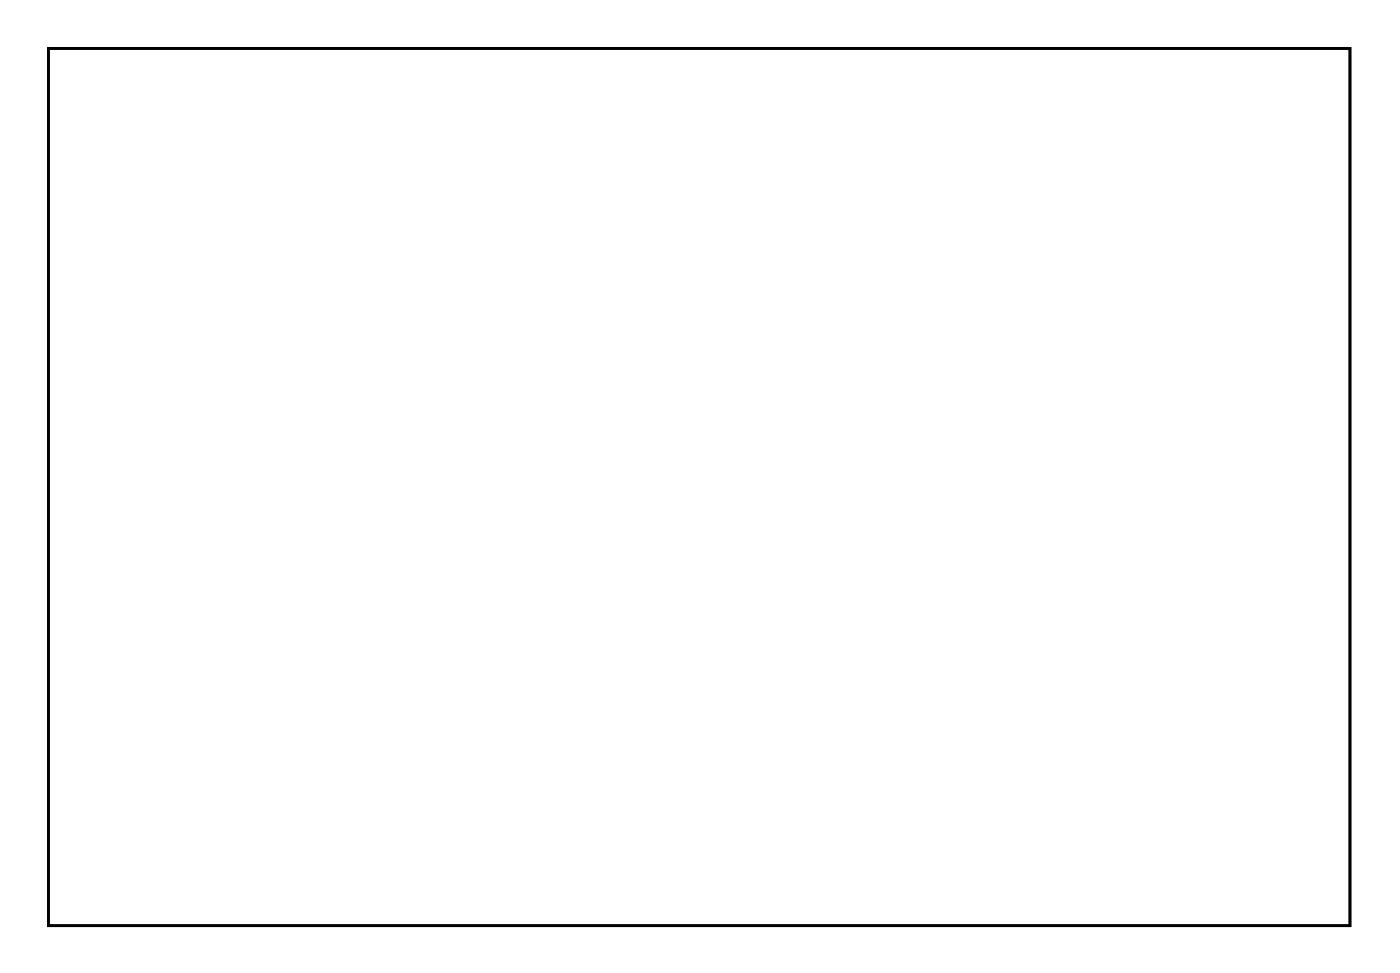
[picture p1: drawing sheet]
<svg xmlns="http://www.w3.org/2000/svg" width="105mm" height="73mm" viewBox="0 0 105 73" stroke-linecap="round" stroke-linejoin="round" font-family="sans-serif">
<path d="M3.6 3.6h97.8v65.9h-97.8z" fill="none" stroke="#000" stroke-width=".2"/>
<path d="M3.6 3.6v65.9h97.8v-65.9zM3.6 3.6h97.8v65.9h-97.8z" fill="#000"/>
<circle cx="23.5" cy="11.9" r="1.6" fill="#fff"/>
<circle cx="23.5" cy="11.9" r="1.6" fill="none" stroke="#fff" stroke-width=".25"/>
<circle cx="87" cy="33.4" r="1.6" fill="#fff"/>
<circle cx="87" cy="33.4" r="1.6" fill="none" stroke="#fff" stroke-width=".25"/>
<circle cx="53.9" cy="33.5" r="1.6" fill="#fff"/>
<circle cx="53.9" cy="33.5" r="1.6" fill="none" stroke="#fff" stroke-width=".25"/>
<circle cx="36.2" cy="60.1" r="1.6" fill="#fff"/>
<circle cx="36.2" cy="60.1" r="1.6" fill="none" stroke="#fff" stroke-width=".25"/>
<circle cx="36.2" cy="47.4" r=".56" fill="#fff"/>
<circle cx="36.2" cy="47.4" r=".56" fill="none" stroke="#fff" stroke-width=".66" stroke-linecap="butt"/>
<circle cx="36.2" cy="44.9" r=".56" fill="#fff"/>
<circle cx="36.2" cy="44.9" r=".56" fill="none" stroke="#fff" stroke-width=".66" stroke-linecap="butt"/>
<circle cx="36.1" cy="42.3" r=".56" fill="#fff"/>
<circle cx="36.1" cy="42.3" r=".56" fill="none" stroke="#fff" stroke-width=".66" stroke-linecap="butt"/>
<circle cx="36.1" cy="39.8" r=".56" fill="#fff"/>
<circle cx="36.1" cy="39.8" r=".56" fill="none" stroke="#fff" stroke-width=".66" stroke-linecap="butt"/>
<circle cx="36.2" cy="37.3" r=".56" fill="#fff"/>
<circle cx="36.2" cy="37.3" r=".56" fill="none" stroke="#fff" stroke-width=".66" stroke-linecap="butt"/>
<circle cx="36.2" cy="34.7" r=".56" fill="#fff"/>
<circle cx="36.2" cy="34.7" r=".56" fill="none" stroke="#fff" stroke-width=".66" stroke-linecap="butt"/>
<circle cx="36.2" cy="32.2" r=".56" fill="#fff"/>
<circle cx="36.2" cy="32.2" r=".56" fill="none" stroke="#fff" stroke-width=".66" stroke-linecap="butt"/>
<circle cx="36.2" cy="29.6" r=".56" fill="#fff"/>
<circle cx="36.2" cy="29.6" r=".56" fill="none" stroke="#fff" stroke-width=".66" stroke-linecap="butt"/>
<circle cx="36.2" cy="27.1" r=".56" fill="#fff"/>
<circle cx="36.2" cy="27.1" r=".56" fill="none" stroke="#fff" stroke-width=".66" stroke-linecap="butt"/>
<circle cx="36.2" cy="24.6" r=".56" fill="#fff"/>
<circle cx="36.2" cy="24.6" r=".56" fill="none" stroke="#fff" stroke-width=".66" stroke-linecap="butt"/>
<circle cx="13.3" cy="47.4" r=".56" fill="#fff"/>
<circle cx="13.3" cy="47.4" r=".56" fill="none" stroke="#fff" stroke-width=".66" stroke-linecap="butt"/>
<circle cx="13.3" cy="44.9" r=".56" fill="#fff"/>
<circle cx="13.3" cy="44.9" r=".56" fill="none" stroke="#fff" stroke-width=".66" stroke-linecap="butt"/>
<circle cx="13.3" cy="42.3" r=".56" fill="#fff"/>
<circle cx="13.3" cy="42.3" r=".56" fill="none" stroke="#fff" stroke-width=".66" stroke-linecap="butt"/>
<circle cx="13.3" cy="39.8" r=".56" fill="#fff"/>
<circle cx="13.3" cy="39.8" r=".56" fill="none" stroke="#fff" stroke-width=".66" stroke-linecap="butt"/>
<circle cx="13.3" cy="37.3" r=".56" fill="#fff"/>
<circle cx="13.3" cy="37.3" r=".56" fill="none" stroke="#fff" stroke-width=".66" stroke-linecap="butt"/>
<circle cx="13.3" cy="34.7" r=".56" fill="#fff"/>
<circle cx="13.3" cy="34.7" r=".56" fill="none" stroke="#fff" stroke-width=".66" stroke-linecap="butt"/>
<circle cx="13.3" cy="32.2" r=".56" fill="#fff"/>
<circle cx="13.3" cy="32.2" r=".56" fill="none" stroke="#fff" stroke-width=".66" stroke-linecap="butt"/>
<circle cx="13.3" cy="29.6" r=".56" fill="#fff"/>
<circle cx="13.3" cy="29.6" r=".56" fill="none" stroke="#fff" stroke-width=".66" stroke-linecap="butt"/>
<circle cx="13.3" cy="27.1" r=".56" fill="#fff"/>
<circle cx="13.3" cy="27.1" r=".56" fill="none" stroke="#fff" stroke-width=".66" stroke-linecap="butt"/>
<circle cx="13.3" cy="24.6" r=".56" fill="#fff"/>
<circle cx="13.3" cy="24.6" r=".56" fill="none" stroke="#fff" stroke-width=".66" stroke-linecap="butt"/>
<circle cx="28.5" cy="16.9" r=".56" fill="#fff"/>
<circle cx="28.5" cy="16.9" r=".56" fill="none" stroke="#fff" stroke-width=".66" stroke-linecap="butt"/>
<circle cx="23.5" cy="16.9" r=".56" fill="#fff"/>
<circle cx="23.5" cy="16.9" r=".56" fill="none" stroke="#fff" stroke-width=".66" stroke-linecap="butt"/>
<circle cx="20.9" cy="16.9" r=".56" fill="#fff"/>
<circle cx="20.9" cy="16.9" r=".56" fill="none" stroke="#fff" stroke-width=".66" stroke-linecap="butt"/>
<circle cx="18.4" cy="16.9" r=".56" fill="#fff"/>
<circle cx="18.4" cy="16.9" r=".56" fill="none" stroke="#fff" stroke-width=".66" stroke-linecap="butt"/>
<circle cx="53.9" cy="27.1" r=".67" fill="#fff"/>
<circle cx="53.9" cy="27.1" r=".67" fill="none" stroke="#fff" stroke-width=".59"/>
<path d="M53.3 26.4h1.3v1.4h-1.3z" fill="#fff"/>
<path d="M53.3 26.4h1.3v1.4h-1.3z" fill="none" stroke="#fff" stroke-width=".59"/>
<circle cx="56.5" cy="27.1" r=".67" fill="#fff"/>
<circle cx="56.5" cy="27.1" r=".67" fill="none" stroke="#fff" stroke-width=".59"/>
<circle cx="59" cy="27.1" r=".67" fill="#fff"/>
<circle cx="59" cy="27.1" r=".67" fill="none" stroke="#fff" stroke-width=".59"/>
<circle cx="61.6" cy="27.1" r=".67" fill="#fff"/>
<circle cx="61.6" cy="27.1" r=".67" fill="none" stroke="#fff" stroke-width=".59"/>
<circle cx="50.8" cy="25.8" r="1.35" fill="#fff"/>
<circle cx="50.8" cy="25.8" r="1.35" fill="none" stroke="#fff" stroke-width=".76" stroke-linecap="butt"/>
<circle cx="64.1" cy="27.1" r=".67" fill="#fff"/>
<circle cx="64.1" cy="27.1" r=".67" fill="none" stroke="#fff" stroke-width=".59"/>
<circle cx="66.6" cy="27.1" r=".67" fill="#fff"/>
<circle cx="66.6" cy="27.1" r=".67" fill="none" stroke="#fff" stroke-width=".59"/>
<circle cx="69.2" cy="27.1" r=".67" fill="#fff"/>
<circle cx="69.2" cy="27.1" r=".67" fill="none" stroke="#fff" stroke-width=".59"/>
<circle cx="71.7" cy="27.1" r=".67" fill="#fff"/>
<circle cx="71.7" cy="27.1" r=".67" fill="none" stroke="#fff" stroke-width=".59"/>
<circle cx="74.3" cy="27.1" r=".67" fill="#fff"/>
<circle cx="74.3" cy="27.1" r=".67" fill="none" stroke="#fff" stroke-width=".59"/>
<circle cx="76.8" cy="27.1" r=".67" fill="#fff"/>
<circle cx="76.8" cy="27.1" r=".67" fill="none" stroke="#fff" stroke-width=".59"/>
<circle cx="79.3" cy="27.1" r=".67" fill="#fff"/>
<circle cx="79.3" cy="27.1" r=".67" fill="none" stroke="#fff" stroke-width=".59"/>
<circle cx="81.9" cy="27.1" r=".67" fill="#fff"/>
<circle cx="81.9" cy="27.1" r=".67" fill="none" stroke="#fff" stroke-width=".59"/>
<circle cx="84.4" cy="27.1" r=".67" fill="#fff"/>
<circle cx="84.4" cy="27.1" r=".67" fill="none" stroke="#fff" stroke-width=".59"/>
<circle cx="87.6" cy="25.8" r="1.35" fill="#fff"/>
<circle cx="87.6" cy="25.8" r="1.35" fill="none" stroke="#fff" stroke-width=".76" stroke-linecap="butt"/>
<circle cx="53.9" cy="11.9" r=".67" fill="#fff"/>
<circle cx="53.9" cy="11.9" r=".67" fill="none" stroke="#fff" stroke-width=".59"/>
<path d="M53.3 11.2h1.3v1.3h-1.3z" fill="#fff"/>
<path d="M53.3 11.2h1.3v1.3h-1.3z" fill="none" stroke="#fff" stroke-width=".59"/>
<circle cx="56.5" cy="11.9" r=".67" fill="#fff"/>
<circle cx="56.5" cy="11.9" r=".67" fill="none" stroke="#fff" stroke-width=".59"/>
<circle cx="59" cy="11.9" r=".67" fill="#fff"/>
<circle cx="59" cy="11.9" r=".67" fill="none" stroke="#fff" stroke-width=".59"/>
<circle cx="61.6" cy="11.9" r=".67" fill="#fff"/>
<circle cx="61.6" cy="11.9" r=".67" fill="none" stroke="#fff" stroke-width=".59"/>
<circle cx="64.1" cy="11.9" r=".67" fill="#fff"/>
<circle cx="64.1" cy="11.9" r=".67" fill="none" stroke="#fff" stroke-width=".59"/>
<circle cx="66.6" cy="11.9" r=".67" fill="#fff"/>
<circle cx="66.6" cy="11.9" r=".67" fill="none" stroke="#fff" stroke-width=".59"/>
<circle cx="69.2" cy="11.9" r=".67" fill="#fff"/>
<circle cx="69.2" cy="11.9" r=".67" fill="none" stroke="#fff" stroke-width=".59"/>
<circle cx="71.7" cy="11.9" r=".67" fill="#fff"/>
<circle cx="71.7" cy="11.9" r=".67" fill="none" stroke="#fff" stroke-width=".59"/>
<circle cx="74.3" cy="11.9" r=".67" fill="#fff"/>
<circle cx="74.3" cy="11.9" r=".67" fill="none" stroke="#fff" stroke-width=".59"/>
<circle cx="76.8" cy="11.9" r=".67" fill="#fff"/>
<circle cx="76.8" cy="11.9" r=".67" fill="none" stroke="#fff" stroke-width=".59"/>
<circle cx="79.3" cy="11.9" r=".67" fill="#fff"/>
<circle cx="79.3" cy="11.9" r=".67" fill="none" stroke="#fff" stroke-width=".59"/>
<circle cx="81.9" cy="11.9" r=".67" fill="#fff"/>
<circle cx="81.9" cy="11.9" r=".67" fill="none" stroke="#fff" stroke-width=".59"/>
<circle cx="84.4" cy="11.9" r=".67" fill="#fff"/>
<circle cx="84.4" cy="11.9" r=".67" fill="none" stroke="#fff" stroke-width=".59"/>
<circle cx="87.6" cy="13.1" r="1.35" fill="#fff"/>
<circle cx="87.6" cy="13.1" r="1.35" fill="none" stroke="#fff" stroke-width=".76" stroke-linecap="butt"/>
<circle cx="50.8" cy="13.1" r="1.35" fill="#fff"/>
<circle cx="50.8" cy="13.1" r="1.35" fill="none" stroke="#fff" stroke-width=".76" stroke-linecap="butt"/>
<circle cx="92" cy="39.8" r=".67" fill="#fff"/>
<circle cx="92" cy="39.8" r=".67" fill="none" stroke="#fff" stroke-width=".59"/>
<path d="M91.4 39.1h1.3v1.3h-1.3z" fill="#fff"/>
<path d="M91.4 39.1h1.3v1.3h-1.3z" fill="none" stroke="#fff" stroke-width=".59"/>
<circle cx="89.5" cy="39.8" r=".67" fill="#fff"/>
<circle cx="89.5" cy="39.8" r=".67" fill="none" stroke="#fff" stroke-width=".59"/>
<circle cx="87" cy="39.8" r=".67" fill="#fff"/>
<circle cx="87" cy="39.8" r=".67" fill="none" stroke="#fff" stroke-width=".59"/>
<circle cx="84.4" cy="39.8" r=".67" fill="#fff"/>
<circle cx="84.4" cy="39.8" r=".67" fill="none" stroke="#fff" stroke-width=".59"/>
<circle cx="95.2" cy="41" r="1.35" fill="#fff"/>
<circle cx="95.2" cy="41" r="1.35" fill="none" stroke="#fff" stroke-width=".76" stroke-linecap="butt"/>
<circle cx="81.9" cy="39.8" r=".67" fill="#fff"/>
<circle cx="81.9" cy="39.8" r=".67" fill="none" stroke="#fff" stroke-width=".59"/>
<circle cx="79.3" cy="39.8" r=".67" fill="#fff"/>
<circle cx="79.3" cy="39.8" r=".67" fill="none" stroke="#fff" stroke-width=".59"/>
<circle cx="76.8" cy="39.8" r=".67" fill="#fff"/>
<circle cx="76.8" cy="39.8" r=".67" fill="none" stroke="#fff" stroke-width=".59"/>
<circle cx="74.3" cy="39.8" r=".67" fill="#fff"/>
<circle cx="74.3" cy="39.8" r=".67" fill="none" stroke="#fff" stroke-width=".59"/>
<circle cx="71.7" cy="39.8" r=".67" fill="#fff"/>
<circle cx="71.7" cy="39.8" r=".67" fill="none" stroke="#fff" stroke-width=".59"/>
<circle cx="69.2" cy="39.8" r=".67" fill="#fff"/>
<circle cx="69.2" cy="39.8" r=".67" fill="none" stroke="#fff" stroke-width=".59"/>
<circle cx="66.6" cy="39.8" r=".67" fill="#fff"/>
<circle cx="66.6" cy="39.8" r=".67" fill="none" stroke="#fff" stroke-width=".59"/>
<circle cx="64.1" cy="39.8" r=".67" fill="#fff"/>
<circle cx="64.1" cy="39.8" r=".67" fill="none" stroke="#fff" stroke-width=".59"/>
<circle cx="61.6" cy="39.8" r=".67" fill="#fff"/>
<circle cx="61.6" cy="39.8" r=".67" fill="none" stroke="#fff" stroke-width=".59"/>
<circle cx="58.4" cy="41" r="1.35" fill="#fff"/>
<circle cx="58.4" cy="41" r="1.35" fill="none" stroke="#fff" stroke-width=".76" stroke-linecap="butt"/>
<circle cx="92" cy="55" r=".67" fill="#fff"/>
<circle cx="92" cy="55" r=".67" fill="none" stroke="#fff" stroke-width=".59"/>
<path d="M91.4 54.3h1.3v1.4h-1.3z" fill="#fff"/>
<path d="M91.4 54.3h1.3v1.4h-1.3z" fill="none" stroke="#fff" stroke-width=".59"/>
<circle cx="89.5" cy="55" r=".67" fill="#fff"/>
<circle cx="89.5" cy="55" r=".67" fill="none" stroke="#fff" stroke-width=".59"/>
<circle cx="87" cy="55" r=".67" fill="#fff"/>
<circle cx="87" cy="55" r=".67" fill="none" stroke="#fff" stroke-width=".59"/>
<circle cx="84.4" cy="55" r=".67" fill="#fff"/>
<circle cx="84.4" cy="55" r=".67" fill="none" stroke="#fff" stroke-width=".59"/>
<circle cx="81.9" cy="55" r=".67" fill="#fff"/>
<circle cx="81.9" cy="55" r=".67" fill="none" stroke="#fff" stroke-width=".59"/>
<circle cx="79.3" cy="55" r=".67" fill="#fff"/>
<circle cx="79.3" cy="55" r=".67" fill="none" stroke="#fff" stroke-width=".59"/>
<circle cx="76.8" cy="55" r=".67" fill="#fff"/>
<circle cx="76.8" cy="55" r=".67" fill="none" stroke="#fff" stroke-width=".59"/>
<circle cx="74.3" cy="55" r=".67" fill="#fff"/>
<circle cx="74.3" cy="55" r=".67" fill="none" stroke="#fff" stroke-width=".59"/>
<circle cx="71.7" cy="55" r=".67" fill="#fff"/>
<circle cx="71.7" cy="55" r=".67" fill="none" stroke="#fff" stroke-width=".59"/>
<circle cx="69.2" cy="55" r=".67" fill="#fff"/>
<circle cx="69.2" cy="55" r=".67" fill="none" stroke="#fff" stroke-width=".59"/>
<circle cx="66.6" cy="55" r=".67" fill="#fff"/>
<circle cx="66.6" cy="55" r=".67" fill="none" stroke="#fff" stroke-width=".59"/>
<circle cx="64.1" cy="55" r=".67" fill="#fff"/>
<circle cx="64.1" cy="55" r=".67" fill="none" stroke="#fff" stroke-width=".59"/>
<circle cx="61.6" cy="55" r=".67" fill="#fff"/>
<circle cx="61.6" cy="55" r=".67" fill="none" stroke="#fff" stroke-width=".59"/>
<circle cx="58.4" cy="53.7" r="1.35" fill="#fff"/>
<circle cx="58.4" cy="53.7" r="1.35" fill="none" stroke="#fff" stroke-width=".76" stroke-linecap="butt"/>
<circle cx="95.2" cy="53.7" r="1.35" fill="#fff"/>
<circle cx="95.2" cy="53.7" r="1.35" fill="none" stroke="#fff" stroke-width=".76" stroke-linecap="butt"/>
<circle cx="31.1" cy="11.9" r=".74" fill="#fff"/>
<circle cx="31.1" cy="11.9" r=".74" fill="none" stroke="#fff" stroke-width=".76" stroke-linecap="butt"/>
<circle cx="33.6" cy="11.9" r=".74" fill="#fff"/>
<circle cx="33.6" cy="11.9" r=".74" fill="none" stroke="#fff" stroke-width=".76" stroke-linecap="butt"/>
<circle cx="36.2" cy="11.9" r=".74" fill="#fff"/>
<circle cx="36.2" cy="11.9" r=".74" fill="none" stroke="#fff" stroke-width=".76" stroke-linecap="butt"/>
<circle cx="38.7" cy="11.9" r=".74" fill="#fff"/>
<circle cx="38.7" cy="11.9" r=".74" fill="none" stroke="#fff" stroke-width=".76" stroke-linecap="butt"/>
<circle cx="20.9" cy="57.6" r=".74" fill="#fff"/>
<circle cx="20.9" cy="57.6" r=".74" fill="none" stroke="#fff" stroke-width=".76" stroke-linecap="butt"/>
<circle cx="23.5" cy="57.6" r=".74" fill="#fff"/>
<circle cx="23.5" cy="57.6" r=".74" fill="none" stroke="#fff" stroke-width=".76" stroke-linecap="butt"/>
<circle cx="26" cy="57.6" r=".74" fill="#fff"/>
<circle cx="26" cy="57.6" r=".74" fill="none" stroke="#fff" stroke-width=".76" stroke-linecap="butt"/>
<circle cx="28.5" cy="57.6" r=".74" fill="#fff"/>
<circle cx="28.5" cy="57.6" r=".74" fill="none" stroke="#fff" stroke-width=".76" stroke-linecap="butt"/>
<circle cx="31.1" cy="57.6" r=".74" fill="#fff"/>
<circle cx="31.1" cy="57.6" r=".74" fill="none" stroke="#fff" stroke-width=".76" stroke-linecap="butt"/>
<circle cx="20.9" cy="57.6" r=".74" fill="#fff"/>
<circle cx="20.9" cy="57.6" r=".74" fill="none" stroke="#fff" stroke-width=".76" stroke-linecap="butt"/>
<circle cx="23.5" cy="57.6" r=".74" fill="#fff"/>
<circle cx="23.5" cy="57.6" r=".74" fill="none" stroke="#fff" stroke-width=".76" stroke-linecap="butt"/>
<circle cx="26" cy="57.6" r=".74" fill="#fff"/>
<circle cx="26" cy="57.6" r=".74" fill="none" stroke="#fff" stroke-width=".76" stroke-linecap="butt"/>
<circle cx="28.5" cy="57.6" r=".74" fill="#fff"/>
<circle cx="28.5" cy="57.6" r=".74" fill="none" stroke="#fff" stroke-width=".76" stroke-linecap="butt"/>
<circle cx="31.1" cy="57.6" r=".74" fill="#fff"/>
<circle cx="31.1" cy="57.6" r=".74" fill="none" stroke="#fff" stroke-width=".76" stroke-linecap="butt"/>
<circle cx="31.1" cy="60.1" r=".74" fill="#fff"/>
<circle cx="31.1" cy="60.1" r=".74" fill="none" stroke="#fff" stroke-width=".76" stroke-linecap="butt"/>
<circle cx="28.5" cy="60.1" r=".74" fill="#fff"/>
<circle cx="28.5" cy="60.1" r=".74" fill="none" stroke="#fff" stroke-width=".76" stroke-linecap="butt"/>
<circle cx="26" cy="60.1" r=".74" fill="#fff"/>
<circle cx="26" cy="60.1" r=".74" fill="none" stroke="#fff" stroke-width=".76" stroke-linecap="butt"/>
<circle cx="23.5" cy="60.1" r=".74" fill="#fff"/>
<circle cx="23.5" cy="60.1" r=".74" fill="none" stroke="#fff" stroke-width=".76" stroke-linecap="butt"/>
<circle cx="20.9" cy="60.1" r=".74" fill="#fff"/>
<circle cx="20.9" cy="60.1" r=".74" fill="none" stroke="#fff" stroke-width=".76" stroke-linecap="butt"/>
<circle cx="81.9" cy="34.7" r=".74" fill="#fff"/>
<circle cx="81.9" cy="34.7" r=".74" fill="none" stroke="#fff" stroke-width=".76" stroke-linecap="butt"/>
<circle cx="79.3" cy="34.7" r=".74" fill="#fff"/>
<circle cx="79.3" cy="34.7" r=".74" fill="none" stroke="#fff" stroke-width=".76" stroke-linecap="butt"/>
<circle cx="76.8" cy="34.7" r=".74" fill="#fff"/>
<circle cx="76.8" cy="34.7" r=".74" fill="none" stroke="#fff" stroke-width=".76" stroke-linecap="butt"/>
<circle cx="74.3" cy="34.7" r=".74" fill="#fff"/>
<circle cx="74.3" cy="34.7" r=".74" fill="none" stroke="#fff" stroke-width=".76" stroke-linecap="butt"/>
<circle cx="71.7" cy="34.7" r=".74" fill="#fff"/>
<circle cx="71.7" cy="34.7" r=".74" fill="none" stroke="#fff" stroke-width=".76" stroke-linecap="butt"/>
<circle cx="69.2" cy="34.7" r=".74" fill="#fff"/>
<circle cx="69.2" cy="34.7" r=".74" fill="none" stroke="#fff" stroke-width=".76" stroke-linecap="butt"/>
<circle cx="66.6" cy="34.7" r=".74" fill="#fff"/>
<circle cx="66.6" cy="34.7" r=".74" fill="none" stroke="#fff" stroke-width=".76" stroke-linecap="butt"/>
<circle cx="64.1" cy="34.7" r=".74" fill="#fff"/>
<circle cx="64.1" cy="34.7" r=".74" fill="none" stroke="#fff" stroke-width=".76" stroke-linecap="butt"/>
<circle cx="81.9" cy="34.7" r=".74" fill="#fff"/>
<circle cx="81.9" cy="34.7" r=".74" fill="none" stroke="#fff" stroke-width=".76" stroke-linecap="butt"/>
<circle cx="79.3" cy="34.7" r=".74" fill="#fff"/>
<circle cx="79.3" cy="34.7" r=".74" fill="none" stroke="#fff" stroke-width=".76" stroke-linecap="butt"/>
<circle cx="76.8" cy="34.7" r=".74" fill="#fff"/>
<circle cx="76.8" cy="34.7" r=".74" fill="none" stroke="#fff" stroke-width=".76" stroke-linecap="butt"/>
<circle cx="74.3" cy="34.7" r=".74" fill="#fff"/>
<circle cx="74.3" cy="34.7" r=".74" fill="none" stroke="#fff" stroke-width=".76" stroke-linecap="butt"/>
<circle cx="71.7" cy="34.7" r=".74" fill="#fff"/>
<circle cx="71.7" cy="34.7" r=".74" fill="none" stroke="#fff" stroke-width=".76" stroke-linecap="butt"/>
<circle cx="69.2" cy="34.7" r=".74" fill="#fff"/>
<circle cx="69.2" cy="34.7" r=".74" fill="none" stroke="#fff" stroke-width=".76" stroke-linecap="butt"/>
<circle cx="66.6" cy="34.7" r=".74" fill="#fff"/>
<circle cx="66.6" cy="34.7" r=".74" fill="none" stroke="#fff" stroke-width=".76" stroke-linecap="butt"/>
<circle cx="64.1" cy="34.7" r=".74" fill="#fff"/>
<circle cx="64.1" cy="34.7" r=".74" fill="none" stroke="#fff" stroke-width=".76" stroke-linecap="butt"/>
<circle cx="64.1" cy="32.2" r=".74" fill="#fff"/>
<circle cx="64.1" cy="32.2" r=".74" fill="none" stroke="#fff" stroke-width=".76" stroke-linecap="butt"/>
<circle cx="66.6" cy="32.2" r=".74" fill="#fff"/>
<circle cx="66.6" cy="32.2" r=".74" fill="none" stroke="#fff" stroke-width=".76" stroke-linecap="butt"/>
<circle cx="69.2" cy="32.2" r=".74" fill="#fff"/>
<circle cx="69.2" cy="32.2" r=".74" fill="none" stroke="#fff" stroke-width=".76" stroke-linecap="butt"/>
<circle cx="71.7" cy="32.2" r=".74" fill="#fff"/>
<circle cx="71.7" cy="32.2" r=".74" fill="none" stroke="#fff" stroke-width=".76" stroke-linecap="butt"/>
<circle cx="74.3" cy="32.2" r=".74" fill="#fff"/>
<circle cx="74.3" cy="32.2" r=".74" fill="none" stroke="#fff" stroke-width=".76" stroke-linecap="butt"/>
<circle cx="76.8" cy="32.2" r=".74" fill="#fff"/>
<circle cx="76.8" cy="32.2" r=".74" fill="none" stroke="#fff" stroke-width=".76" stroke-linecap="butt"/>
<circle cx="79.3" cy="32.2" r=".74" fill="#fff"/>
<circle cx="79.3" cy="32.2" r=".74" fill="none" stroke="#fff" stroke-width=".76" stroke-linecap="butt"/>
<circle cx="81.9" cy="32.2" r=".74" fill="#fff"/>
<circle cx="81.9" cy="32.2" r=".74" fill="none" stroke="#fff" stroke-width=".76" stroke-linecap="butt"/>
<circle cx="41.2" cy="47.4" r=".74" fill="#fff"/>
<circle cx="41.2" cy="47.4" r=".74" fill="none" stroke="#fff" stroke-width=".76" stroke-linecap="butt"/>
<circle cx="41.2" cy="44.9" r=".74" fill="#fff"/>
<circle cx="41.2" cy="44.9" r=".74" fill="none" stroke="#fff" stroke-width=".76" stroke-linecap="butt"/>
<circle cx="8.2" cy="12.9" r="1.52" fill="#fff"/>
<circle cx="8.2" cy="12.9" r="1.52" fill="none" stroke="#fff" stroke-width=".76" stroke-linecap="butt"/>
<circle cx="8.2" cy="6.8" r="1.52" fill="#fff"/>
<circle cx="8.2" cy="6.8" r="1.52" fill="none" stroke="#fff" stroke-width=".76" stroke-linecap="butt"/>
<circle cx="13.1" cy="9.8" r="1.52" fill="#fff"/>
<circle cx="13.1" cy="9.8" r="1.52" fill="none" stroke="#fff" stroke-width=".76" stroke-linecap="butt"/>
</svg>
